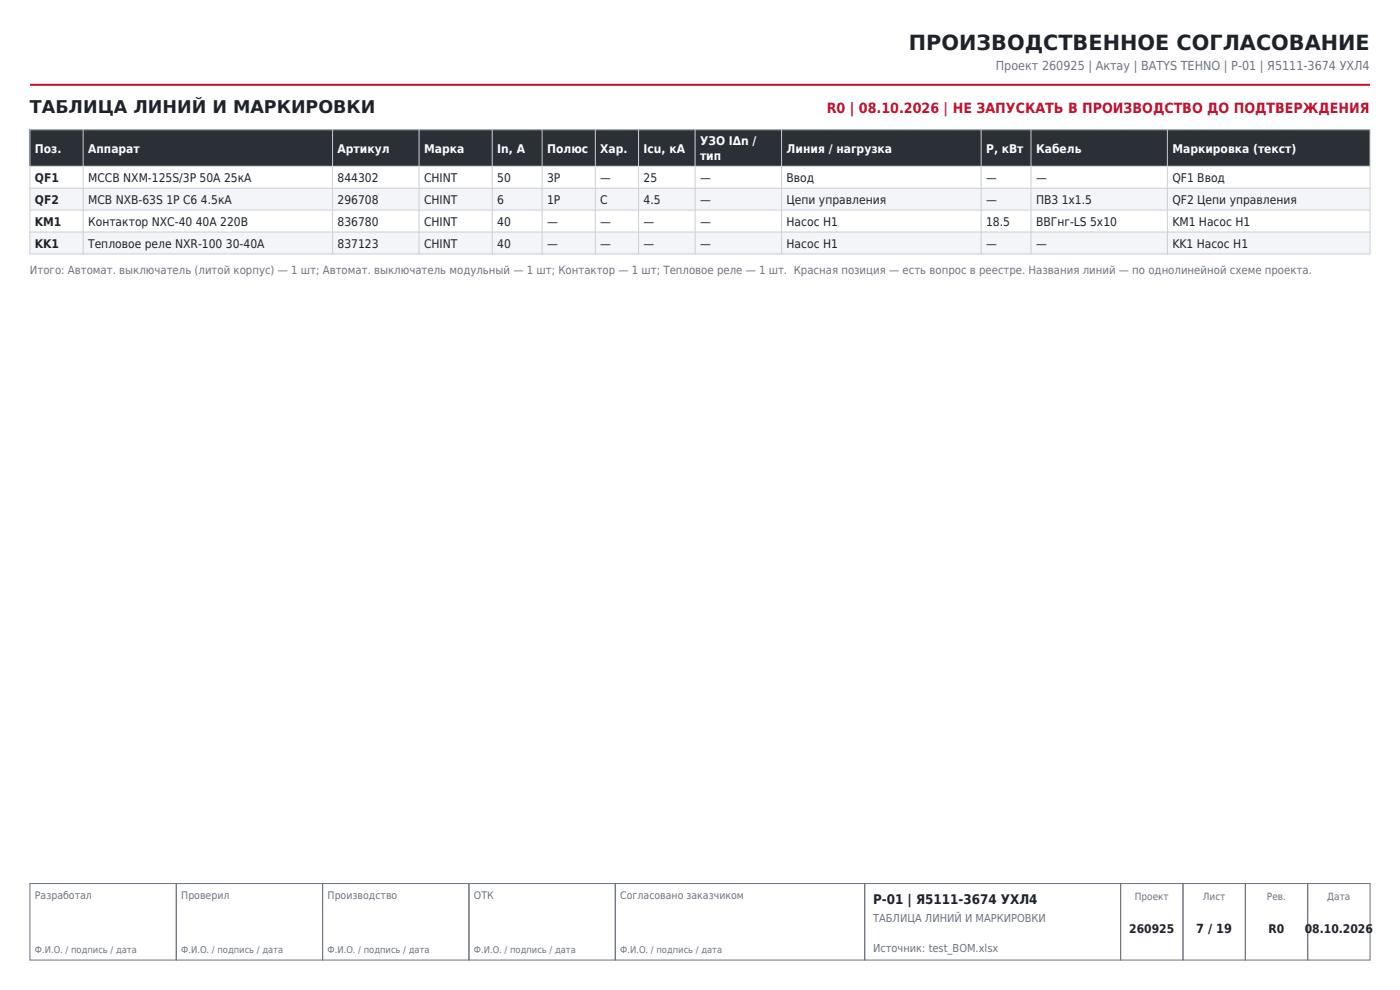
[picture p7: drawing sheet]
<svg xmlns="http://www.w3.org/2000/svg" width="297mm" height="210mm" viewBox="0 0 297 210" stroke-linecap="round" stroke-linejoin="round" font-family="sans-serif">
<defs><g id="words">
<text font-size="4.4" fill="#1f2329" x="192.8" y="10.6">ПРОИЗВОДСТВЕННОЕ СОГЛАСОВАНИЕ</text>
<text font-size="3.7" fill="#1f2329" x="6.3" y="24">ТАБЛИЦА ЛИНИЙ И МАРКИРОВКИ</text>
<text font-size="3" fill="#c8102e" x="175.4" y="24">R0 | 08.10.2026 | НЕ ЗАПУСКАТЬ В ПРОИЗВОДСТВО ДО ПОДТВЕРЖДЕНИЯ</text>
<text font-size="2.8" fill="#1f2329" x="185.2" y="191.7">P-01 | Я5111-3674 УХЛ4</text>
<text font-size="2.7" fill="#1f2329" x="253.8" y="198">7 / 19</text>
<text font-size="2.6" fill="#6b7280" x="211.3" y="14.8">Проект 260925 | Актау | BATYS TEHNO | P-01 | Я5111-3674 УХЛ4</text>
<g font-size="2.5" fill="#fff">
<text x="7.4" y="32.4">Поз.</text>
<text x="18.7" y="32.4">Аппарат</text>
<text x="71.6" y="32.4">Артикул</text>
<text x="90" y="32.4">Марка</text>
<text x="105.5" y="32.4">In, А</text>
<text x="116.1" y="32.4">Полюс</text>
<text x="127.4" y="32.4">Хар.</text>
<text x="136.5" y="32.4">Icu, кА</text>
<text x="148.5" y="30.8">УЗО IΔn /</text>
<text x="148.5" y="33.9">тип</text>
<text x="166.9" y="32.4">Линия / нагрузка</text>
<text x="209.2" y="32.4">P, кВт</text>
<text x="219.8" y="32.4">Кабель</text>
<text x="248.7" y="32.4">Маркировка (текст)</text>
</g>
<g font-size="2.5" fill="#1f2329">
<text x="7.4" y="38.6">QF1</text>
<text x="18.7" y="38.6">MCCB NXM-125S/3P 50A 25кА</text>
<text x="71.6" y="38.6">844302</text>
<text x="90" y="38.6">CHINT</text>
<text x="105.5" y="38.6">50</text>
<text x="116.1" y="38.6">3P</text>
<text x="127.4" y="38.6">—</text>
<text x="136.5" y="38.6">25</text>
<text x="148.5" y="38.6">—</text>
<text x="166.9" y="38.6">Ввод</text>
<text x="209.2" y="38.6">—</text>
<text x="219.8" y="38.6">—</text>
<text x="248.7" y="38.6">QF1 Ввод</text>
<text x="7.4" y="43.2">QF2</text>
<text x="7.4" y="47.9">KM1</text>
<text x="18.7" y="43.2">MCB NXB-63S 1P C6 4.5кА</text>
<text x="18.7" y="47.9">Контактор NXC-40 40A 220В</text>
<text x="71.6" y="43.2">296708</text>
<text x="71.6" y="47.9">836780</text>
<text x="90" y="43.2">CHINT</text>
<text x="90" y="47.9">CHINT</text>
<text x="105.5" y="43.2">6</text>
<text x="105.5" y="47.9">40</text>
<text x="116.1" y="43.2">1P</text>
<text x="116.1" y="47.9">—</text>
<text x="127.4" y="43.2">C</text>
<text x="127.4" y="47.9">—</text>
<text x="136.5" y="43.2">4.5</text>
<text x="136.5" y="47.9">—</text>
<text x="148.5" y="43.2">—</text>
<text x="148.5" y="47.9">—</text>
<text x="166.9" y="43.2">Цепи управления</text>
<text x="166.9" y="47.9">Насос Н1</text>
<text x="209.2" y="43.2">—</text>
<text x="209.2" y="47.9">18.5</text>
<text x="219.8" y="43.2">ПВ3 1x1.5</text>
<text x="219.8" y="47.9">ВВГнг-LS 5x10</text>
<text x="248.7" y="43.2">QF2 Цепи управления</text>
<text x="248.7" y="47.9">KM1 Насос Н1</text>
<text x="7.4" y="52.5">KK1</text>
<text x="18.7" y="52.5">Тепловое реле NXR-100 30-40A</text>
<text x="71.6" y="52.5">837123</text>
<text x="90" y="52.5">CHINT</text>
<text x="105.5" y="52.5">40</text>
<text x="116.1" y="52.5">—</text>
<text x="127.4" y="52.5">—</text>
<text x="136.5" y="52.5">—</text>
<text x="148.5" y="52.5">—</text>
<text x="166.9" y="52.5">Насос Н1</text>
<text x="209.2" y="52.5">—</text>
<text x="219.8" y="52.5">—</text>
<text x="248.7" y="52.5">KK1 Насос Н1</text>
<text x="239.6" y="198">260925</text>
<text x="269.1" y="198">R0</text>
<text x="276.8" y="198">08.10.2026</text>
</g>
<text font-size="2.4" fill="#6b7280" x="6.3" y="58.1">Итого: Автомат. выключатель (литой корпус) — 1 шт; Автомат. выключатель модульный — 1 шт; Контактор — 1 шт; Тепловое реле — 1 шт. Красная позиция — есть вопрос в реестре. Названия линий — по однолинейной схеме проекта.</text>
<g font-size="2.3" fill="#6b7280">
<text x="185.2" y="195.5">ТАБЛИЦА ЛИНИЙ И МАРКИРОВКИ</text>
<text x="185.2" y="201.9">Источник: test_BOM.xlsx</text>
</g>
<g font-size="2.2" fill="#6b7280">
<text x="7.4" y="190.6">Разработал</text>
<text x="38.5" y="190.6">Проверил</text>
<text x="69.5" y="190.6">Производство</text>
<text x="100.5" y="190.6">ОТК</text>
<text x="131.6" y="190.6">Согласовано заказчиком</text>
</g>
<g font-size="2.1" fill="#6b7280">
<text x="240.7" y="190.9">Проект</text>
<text x="255.2" y="190.9">Лист</text>
<text x="268.8" y="190.9">Рев.</text>
<text x="281.6" y="190.9">Дата</text>
</g>
<g font-size="2" fill="#6b7280">
<text x="7.4" y="202.2">Ф.И.О. / подпись / дата</text>
<text x="38.5" y="202.2">Ф.И.О. / подпись / дата</text>
<text x="69.5" y="202.2">Ф.И.О. / подпись / дата</text>
<text x="100.5" y="202.2">Ф.И.О. / подпись / дата</text>
<text x="131.6" y="202.2">Ф.И.О. / подпись / дата</text>
</g>
</g></defs>
<path d="M6.3 18h284.4" fill="none" stroke="#c8102e" stroke-width=".42"/>
<path d="M6.3 187.4h31.1v16.2h-31.1zM37.4 187.4h31v16.2h-31zM68.4 187.4h31.1v16.2h-31.1zM99.5 187.4h31v16.2h-31zM130.5 187.4h52.9v16.2h-52.9zM183.4 187.4h54.3v16.2h-54.3zM237.7 187.4h13.3v16.2h-13.3zM251 187.4h13.2v16.2h-13.2zM264.2 187.4h13.2v16.2h-13.2zM277.4 187.4h13.3v16.2h-13.3z" fill="none" stroke="#6b7280" stroke-width=".21"/>
<path d="M6.3 27.5h284.4v7.8h-284.4z" fill-rule="evenodd" fill="#2b2f36"/>
<g fill="#f3f5f8">
<path d="M6.3 39.9h284.4v4.7h-284.4z" fill-rule="evenodd"/>
<path d="M6.3 49.2h284.4v4.7h-284.4z" fill-rule="evenodd"/>
</g>
<g fill="none" stroke="#c9ced6" stroke-width=".21">
<path d="M6.3 27.5h284.4v26.4h-284.4zM6.3 35.3h284.4M6.3 39.9h284.4M17.6 27.5v26.4M70.6 27.5v26.4M88.9 27.5v26.4M104.4 27.5v26.4M115 27.5v26.4M126.3 27.5v26.4M135.5 27.5v26.4M147.5 27.5v26.4M165.8 27.5v26.4"/>
<path d="M208.1 27.5v26.4M218.7 27.5v26.4M247.6 27.5v26.4M6.3 44.6h284.4M6.3 49.2h284.4"/>
</g>
<use href="#words"/>
</svg>
